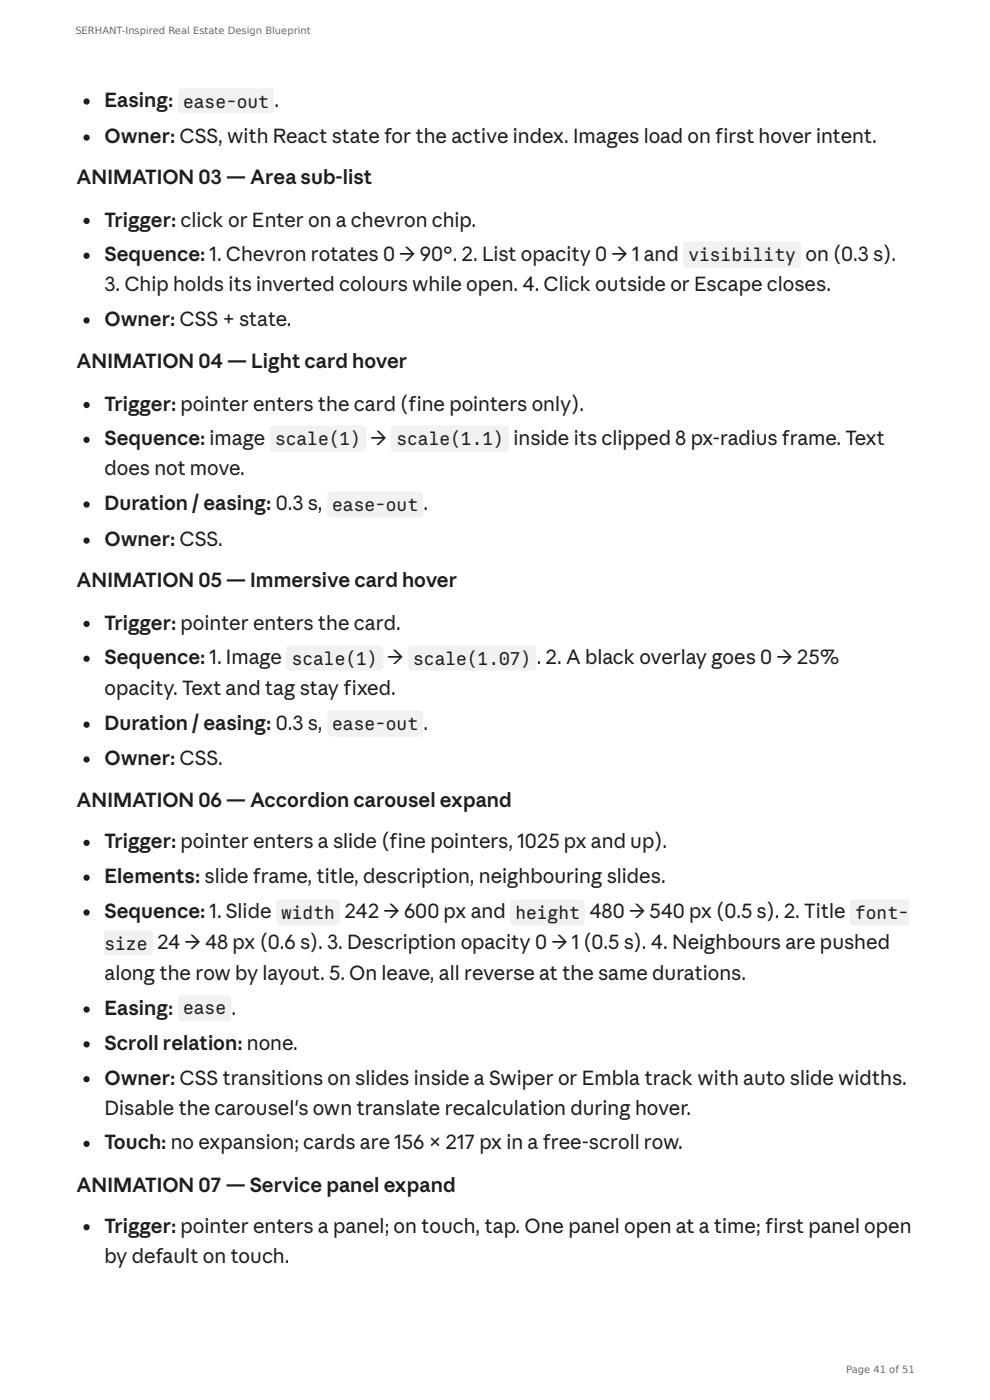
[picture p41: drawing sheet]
<svg xmlns="http://www.w3.org/2000/svg" width="210mm" height="297mm" viewBox="0 0 210 297" stroke-linecap="round" stroke-linejoin="round" font-family="sans-serif">
<defs><g id="words">
<g font-size="4.2" fill="#1f1e1d">
<text x="22.2" y="22.7">Easing:</text>
<text x="58.3" y="22.7">.</text>
<text x="22.2" y="30.4">Owner: CSS, with React state for the active index. Images load on first hover intent.</text>
<text x="16.3" y="39.1">ANIMATION 03 — Area sub-list</text>
<text x="22.2" y="48.1">Trigger: click or Enter on a chevron chip.</text>
<text x="22.2" y="55.5">Sequence: 1. Chevron rotates 0 → 90°. 2. List opacity 0 → 1 and</text>
<text x="171" y="55.5">on (0.3 s).</text>
<text x="22.2" y="61.8">3. Chip holds its inverted colours while open. 4. Click outside or Escape closes.</text>
<text x="22.2" y="69.2">Owner: CSS + state.</text>
<text x="16.3" y="78.2">ANIMATION 04 — Light card hover</text>
<text x="22.2" y="87.2">Trigger: pointer enters the card (fine pointers only).</text>
<text x="22.2" y="94.6">Sequence: image</text>
<text x="78.7" y="94.6">→</text>
<text x="109" y="94.6">inside its clipped 8 px-radius frame. Text</text>
<text x="22.2" y="100.9">does not move.</text>
<text x="22.2" y="108.3">Duration / easing: 0.3 s,</text>
<text x="89.9" y="108.3">.</text>
<text x="22.2" y="116">Owner: CSS.</text>
<text x="16.3" y="124.7">ANIMATION 05 — Immersive card hover</text>
<text x="22.2" y="133.7">Trigger: pointer enters the card.</text>
<text x="22.2" y="141.1">Sequence: 1. Image</text>
<text x="82.2" y="141.1">→</text>
<text x="114" y="141.1">.</text>
<text x="115.9" y="141.1">2. A black overlay goes 0 → 25%</text>
<text x="22.2" y="147.7">opacity. Text and tag stay fixed.</text>
<text x="22.2" y="155.1">Duration / easing: 0.3 s,</text>
<text x="89.9" y="155.1">.</text>
<text x="22.2" y="162.5">Owner: CSS.</text>
<text x="16.3" y="171.5">ANIMATION 06 — Accordion carousel expand</text>
<text x="22.2" y="180.2">Trigger: pointer enters a slide (fine pointers, 1025 px and up).</text>
<text x="22.2" y="187.6">Elements: slide frame, title, description, neighbouring slides.</text>
<text x="22.2" y="195">Sequence: 1. Slide</text>
<text x="73.1" y="195">242 → 600 px and</text>
<text x="125.2" y="195">480 → 540 px (0.5 s). 2. Title</text>
<text x="33.3" y="201.6">24 → 48 px (0.6 s). 3. Description opacity 0 → 1 (0.5 s). 4. Neighbours are pushed</text>
<text x="22.2" y="208.2">along the row by layout. 5. On leave, all reverse at the same durations.</text>
<text x="22.2" y="215.6">Easing:</text>
<text x="22.2" y="223">Scroll relation: none.</text>
<text x="22.2" y="230.4">Owner: CSS transitions on slides inside a Swiper or Embla track with auto slide widths.</text>
<text x="22.2" y="236.7">Disable the carousel's own translate recalculation during hover.</text>
<text x="22.2" y="244.1">Touch: no expansion; cards are 156 × 217 px in a free-scroll row.</text>
<text x="16.3" y="253.1">ANIMATION 07 — Service panel expand</text>
<text x="22.2" y="261.8">Trigger: pointer enters a panel; on touch, tap. One panel open at a time; first panel open</text>
<text x="22.2" y="268.2">by default on touch.</text>
</g>
<g font-size="3.8" fill="#1f1e1d">
<text x="38.9" y="22.9">ease-out</text>
<text x="146.2" y="55.4">visibility</text>
<text x="58.4" y="94.5">scale(1)</text>
<text x="84.2" y="94.5">scale(1.1)</text>
<text x="70.5" y="108.5">ease-out</text>
<text x="62" y="141.2">scale(1)</text>
<text x="87.7" y="141.2">scale(1.07)</text>
<text x="70.5" y="155">ease-out</text>
<text x="59.7" y="195.1">width</text>
<text x="109.4" y="195.1">height</text>
<text x="181.6" y="195.1">font-</text>
<text x="22.2" y="201.7">size</text>
<text x="38.9" y="215.5">ease .</text>
</g>
<g font-size="2.1" fill="#6b6b6b">
<text x="16" y="7.1">SERHANT-Inspired Real Estate Design Blueprint</text>
<text x="179.7" y="291.6">Page 41 of 51</text>
</g>
</g></defs>
<circle cx="18.4" cy="21.6" r=".66" fill="#1f1e1d"/>
<path d="M38 19l.6-.2h18.8a.79 .79 0 0 1 .7 .8v3.7a.79 .79 0 0 1-.7 .8h-18.8a.79 .79 0 0 1-.8-.8v-3.7z" fill="#f3f1ec"/>
<g fill="#1f1e1d">
<circle cx="18.4" cy="29.2" r=".66"/>
<circle cx="18.4" cy="46.9" r=".66"/>
<circle cx="18.4" cy="54.3" r=".66"/>
</g>
<path d="M145.3 51.5l.6-.2h23.5a.79 .79 0 0 1 .8 .8v3.9a.79 .79 0 0 1-.8 .8h-23.5a.79 .79 0 0 1-.8-.8v-3.9z" fill="#f3f1ec"/>
<g fill="#1f1e1d">
<circle cx="18.4" cy="68.1" r=".66"/>
<circle cx="18.4" cy="86" r=".66"/>
<circle cx="18.4" cy="93.4" r=".66"/>
</g>
<g fill="#f3f1ec">
<path d="M57.6 90.6l.5-.2h18.8a.79 .79 0 0 1 .8 .8v3.9a.79 .79 0 0 1-.8 .8h-18.8a.79 .79 0 0 1-.7-.8v-3.9z"/>
<path d="M83.2 90.6l.6-.2h23.5a.79 .79 0 0 1 .8 .8v3.9a.79 .79 0 0 1-.8 .8h-23.5a.79 .79 0 0 1-.8-.8v-3.9z"/>
</g>
<circle cx="18.4" cy="107.2" r=".66" fill="#1f1e1d"/>
<path d="M69.7 104.6l.6-.2h18.8a.79 .79 0 0 1 .7 .8v3.9a.79 .79 0 0 1-.7 .8h-18.8a.79 .79 0 0 1-.8-.8v-3.9z" fill="#f3f1ec"/>
<g fill="#1f1e1d">
<circle cx="18.4" cy="114.8" r=".66"/>
<circle cx="18.4" cy="132.5" r=".66"/>
<circle cx="18.4" cy="139.9" r=".66"/>
</g>
<g fill="#f3f1ec">
<path d="M61 137.4l.6-.3h19a.79 .79 0 0 1 .8 .8v3.7a.79 .79 0 0 1-.8 .8h-19a.79 .79 0 0 1-.8-.8v-3.7z"/>
<path d="M86.9 137.4l.6-.3h25.6a.79 .79 0 0 1 .8 .8v3.7a.79 .79 0 0 1-.8 .8h-25.6a.79 .79 0 0 1-.8-.8v-3.7z"/>
</g>
<circle cx="18.4" cy="153.9" r=".66" fill="#1f1e1d"/>
<path d="M69.7 151.1l.6-.2h18.8a.79 .79 0 0 1 .7 .8v3.9a.79 .79 0 0 1-.7 .8h-18.8a.79 .79 0 0 1-.8-.8v-3.9z" fill="#f3f1ec"/>
<g fill="#1f1e1d">
<circle cx="18.4" cy="161.3" r=".66"/>
<circle cx="18.4" cy="179" r=".66"/>
<circle cx="18.4" cy="186.4" r=".66"/>
<circle cx="18.4" cy="193.8" r=".66"/>
</g>
<g fill="#f3f1ec">
<path d="M58.9 191.3l.6-.3h11.9a.79 .79 0 0 1 .7 .8v4a.79 .79 0 0 1-.7 .8h-11.9a.79 .79 0 0 1-.8-.8v-4z"/>
<path d="M108.6 191.3l.5-.3h14.3a.79 .79 0 0 1 .8 .8v4a.79 .79 0 0 1-.8 .8h-14.3a.79 .79 0 0 1-.8-.8v-4z"/>
<path d="M180.7 191.3l.6-.3h11.6v5.6h-11.6a.79 .79 0 0 1-.8-.8v-4z"/>
<path d="M22.2 197.6h9.5a.79 .79 0 0 1 .8 .8v3.7a.79 .79 0 0 1-.8 .8h-9.5z"/>
</g>
<circle cx="18.4" cy="214.4" r=".66" fill="#1f1e1d"/>
<path d="M38 211.6l.6-.2h9.8a.79 .79 0 0 1 .8 .8v3.9a.79 .79 0 0 1-.8 .8h-9.8a.79 .79 0 0 1-.8-.8v-3.9z" fill="#f3f1ec"/>
<g fill="#1f1e1d">
<circle cx="18.4" cy="221.8" r=".66"/>
<circle cx="18.4" cy="229.2" r=".66"/>
<circle cx="18.4" cy="242.9" r=".66"/>
<circle cx="18.4" cy="260.6" r=".66"/>
</g>
<use href="#words"/>
</svg>
